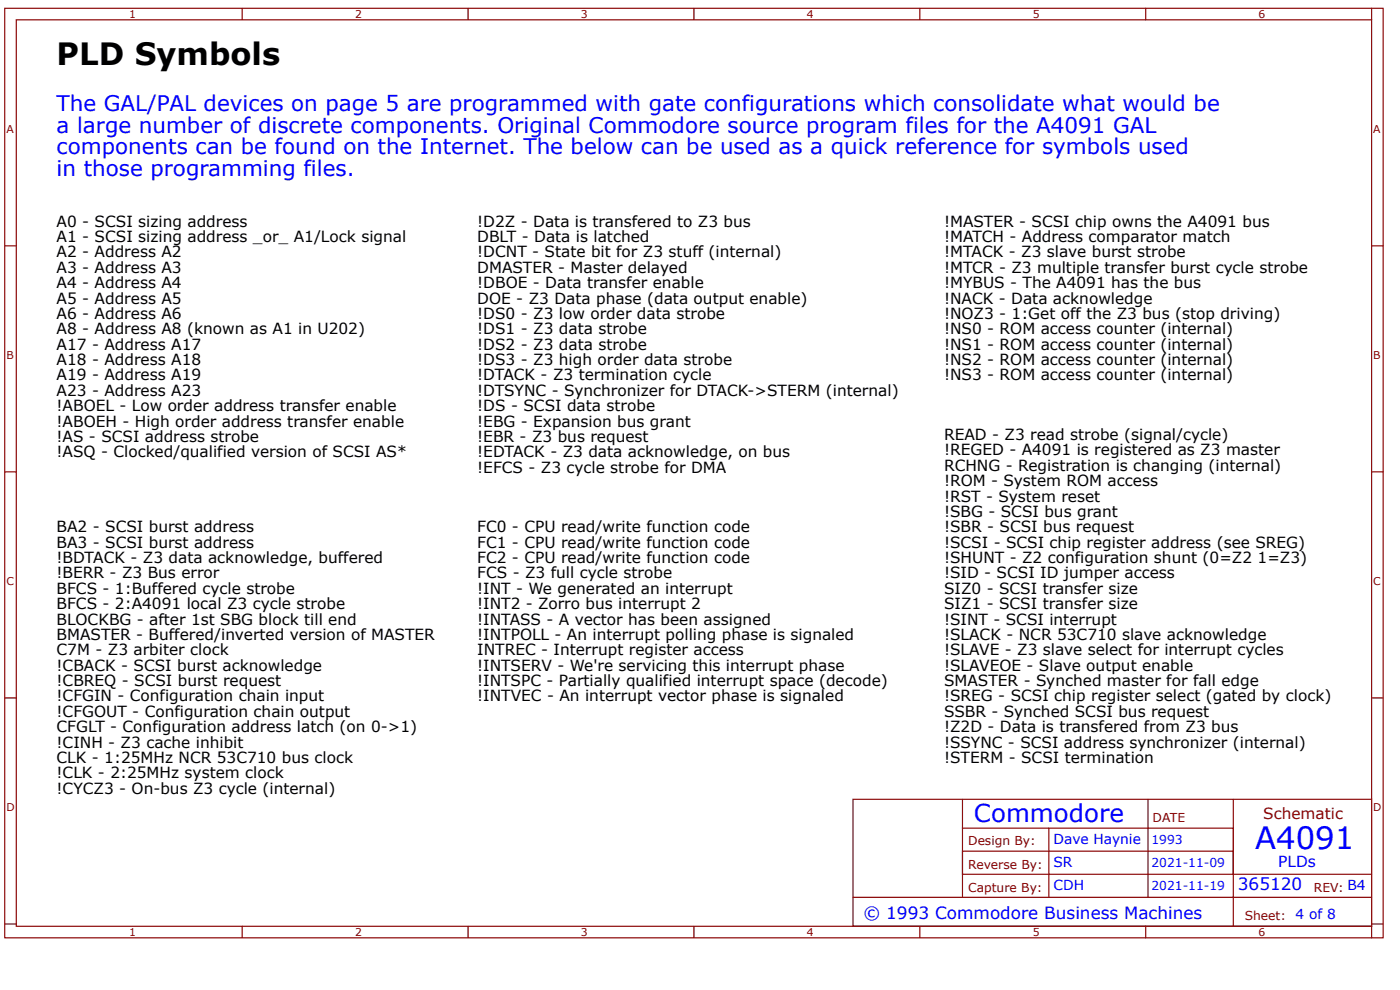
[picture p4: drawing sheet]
<svg xmlns="http://www.w3.org/2000/svg" width="297mm" height="210mm" viewBox="0 0 297 210" stroke-linecap="round" stroke-linejoin="round" font-family="sans-serif">
<defs><g id="words">
<text font-size="6.5" x="12" y="13.8">PLD Symbols</text>
<text font-size="6.5" fill="#00f" x="266.3" y="180.1">A4091</text>
<text font-size="5.2" fill="#00f" x="206.6" y="174.4">Commodore</text>
<g font-size="4.6" fill="#00f">
<text x="12" y="23.6">The GAL/PAL devices on page 5 are programmed with gate configurations which consolidate what would be</text>
<text x="12" y="28.2">a large number of discrete components. Original Commodore source program files for the A4091 GAL</text>
<text x="12" y="32.7">components can be found on the Internet. The below can be used as a quick reference for symbols used</text>
<text x="12" y="37.3">in those programming files.</text>
</g>
<g font-size="3.6" fill="#00f">
<text x="262.6" y="188.6">365120</text>
<text x="183.2" y="194.8">© 1993 Commodore Business Machines</text>
</g>
<g font-size="3.3">
<text x="12" y="48.1">A0 - SCSI sizing address</text>
<text x="12" y="51.3">A1 - SCSI sizing address _or_ A1/Lock signal</text>
<text x="101.3" y="48.1">!D2Z - Data is transfered to Z3 bus</text>
<text x="101.3" y="51.3">DBLT - Data is latched</text>
<text x="200.3" y="48.1">!MASTER - SCSI chip owns the A4091 bus</text>
<text x="200.3" y="51.3">!MATCH - Address comparator match</text>
<text x="12" y="54.6">A2 - Address A2</text>
<text x="12" y="57.8">A3 - Address A3</text>
<text x="101.3" y="54.6">!DCNT - State bit for Z3 stuff (internal)</text>
<text x="101.3" y="57.8">DMASTER - Master delayed</text>
<text x="200.3" y="54.6">!MTACK - Z3 slave burst strobe</text>
<text x="200.3" y="57.8">!MTCR - Z3 multiple transfer burst cycle strobe</text>
<text x="12" y="61.1">A4 - Address A4</text>
<text x="12" y="64.4">A5 - Address A5</text>
<text x="101.3" y="61.1">!DBOE - Data transfer enable</text>
<text x="101.3" y="64.4">DOE - Z3 Data phase (data output enable)</text>
<text x="200.3" y="61.1">!MYBUS - The A4091 has the bus</text>
<text x="200.3" y="64.4">!NACK - Data acknowledge</text>
<text x="12" y="67.6">A6 - Address A6</text>
<text x="12" y="70.9">A8 - Address A8 (known as A1 in U202)</text>
<text x="101.3" y="67.6">!DS0 - Z3 low order data strobe</text>
<text x="101.3" y="70.9">!DS1 - Z3 data strobe</text>
<text x="200.3" y="67.6">!NOZ3 - 1:Get off the Z3 bus (stop driving)</text>
<text x="200.3" y="70.9">!NS0 - ROM access counter (internal)</text>
<text x="12" y="74.1">A17 - Address A17</text>
<text x="12" y="77.4">A18 - Address A18</text>
<text x="101.3" y="74.1">!DS2 - Z3 data strobe</text>
<text x="101.3" y="77.4">!DS3 - Z3 high order data strobe</text>
<text x="200.3" y="74.1">!NS1 - ROM access counter (internal)</text>
<text x="200.3" y="77.4">!NS2 - ROM access counter (internal)</text>
<text x="12" y="80.7">A19 - Address A19</text>
<text x="12" y="83.9">A23 - Address A23</text>
<text x="101.3" y="80.7">!DTACK - Z3 termination cycle</text>
<text x="101.3" y="83.9">!DTSYNC - Synchronizer for DTACK-&gt;STERM (internal)</text>
<text x="200.3" y="80.7">!NS3 - ROM access counter (internal)</text>
<text x="12" y="87.2">!ABOEL - Low order address transfer enable</text>
<text x="101.3" y="87.2">!DS - SCSI data strobe</text>
<text x="12" y="90.4">!ABOEH - High order address transfer enable</text>
<text x="12" y="93.7">!AS - SCSI address strobe</text>
<text x="101.3" y="90.4">!EBG - Expansion bus grant</text>
<text x="101.3" y="93.7">!EBR - Z3 bus request</text>
<text x="200.3" y="93.3">READ - Z3 read strobe (signal/cycle)</text>
<text x="12" y="97">!ASQ - Clocked/qualified version of SCSI AS*</text>
<text x="101.3" y="97">!EDTACK - Z3 data acknowledge, on bus</text>
<text x="101.3" y="100.2">!EFCS - Z3 cycle strobe for DMA</text>
<text x="200.3" y="96.6">!REGED - A4091 is registered as Z3 master</text>
<text x="200.3" y="99.8">RCHNG - Registration is changing (internal)</text>
<text x="200.3" y="103.1">!ROM - System ROM access</text>
<text x="200.3" y="106.3">!RST - System reset</text>
<text x="12" y="112.9">BA2 - SCSI burst address</text>
<text x="101.3" y="112.9">FC0 - CPU read/write function code</text>
<text x="200.3" y="109.6">!SBG - SCSI bus grant</text>
<text x="200.3" y="112.9">!SBR - SCSI bus request</text>
<text x="12" y="116.1">BA3 - SCSI burst address</text>
<text x="12" y="119.4">!BDTACK - Z3 data acknowledge, buffered</text>
<text x="101.3" y="116.1">FC1 - CPU read/write function code</text>
<text x="101.3" y="119.4">FC2 - CPU read/write function code</text>
<text x="200.3" y="116.1">!SCSI - SCSI chip register address (see SREG)</text>
<text x="200.3" y="119.4">!SHUNT - Z2 configuration shunt (0=Z2</text>
<text x="266.8" y="119.4">1=Z3)</text>
<text x="12" y="122.6">!BERR - Z3 Bus error</text>
<text x="12" y="125.9">BFCS - 1:Buffered cycle strobe</text>
<text x="101.3" y="122.6">FCS - Z3 full cycle strobe</text>
<text x="101.3" y="125.9">!INT - We generated an interrupt</text>
<text x="200.3" y="122.6">!SID - SCSI ID jumper access</text>
<text x="200.3" y="125.9">SIZ0 - SCSI transfer size</text>
<text x="12" y="129.1">BFCS - 2:A4091 local Z3 cycle strobe</text>
<text x="101.3" y="129.1">!INT2 - Zorro bus interrupt 2</text>
<text x="200.3" y="129.1">SIZ1 - SCSI transfer size</text>
<text x="12" y="132.4">BLOCKBG - after 1st SBG block till end</text>
<text x="12" y="135.7">BMASTER - Buffered/inverted version of MASTER</text>
<text x="101.3" y="132.4">!INTASS - A vector has been assigned</text>
<text x="101.3" y="135.7">!INTPOLL - An interrupt polling phase is signaled</text>
<text x="200.3" y="132.4">!SINT - SCSI interrupt</text>
<text x="200.3" y="135.7">!SLACK - NCR 53C710 slave acknowledge</text>
<text x="12" y="138.9">C7M - Z3 arbiter clock</text>
<text x="12" y="142.2">!CBACK - SCSI burst acknowledge</text>
<text x="101.3" y="138.9">INTREC - Interrupt register access</text>
<text x="101.3" y="142.2">!INTSERV - We're servicing this interrupt phase</text>
<text x="200.3" y="138.9">!SLAVE - Z3 slave select for interrupt cycles</text>
<text x="200.3" y="142.2">!SLAVEOE - Slave output enable</text>
<text x="12" y="145.5">!CBREQ - SCSI burst request</text>
<text x="12" y="148.7">!CFGIN - Configuration chain input</text>
<text x="101.3" y="145.5">!INTSPC - Partially qualified interrupt space (decode)</text>
<text x="101.3" y="148.7">!INTVEC - An interrupt vector phase is signaled</text>
<text x="200.3" y="145.5">SMASTER - Synched master for fall edge</text>
<text x="200.3" y="148.7">!SREG - SCSI chip register select (gated by clock)</text>
<text x="12" y="152">!CFGOUT - Configuration chain output</text>
<text x="12" y="155.2">CFGLT - Configuration address latch (on 0-&gt;1)</text>
<text x="200.3" y="152">SSBR - Synched SCSI bus request</text>
<text x="200.3" y="155.2">!Z2D - Data is transfered from Z3 bus</text>
<text x="12" y="158.5">!CINH - Z3 cache inhibit</text>
<text x="12" y="161.8">CLK - 1:25MHz NCR 53C710 bus clock</text>
<text x="200.3" y="158.5">!SSYNC - SCSI address synchronizer (internal)</text>
<text x="200.3" y="161.8">!STERM - SCSI termination</text>
<text x="12" y="165">!CLK - 2:25MHz system clock</text>
<text x="12" y="168.3">!CYCZ3 - On-bus Z3 cycle (internal)</text>
</g>
<text font-size="3.3" fill="#800" x="268" y="173.6">Schematic</text>
<text font-size="3.3" fill="#00f" x="271.2" y="183.8">PLDs</text>
<g font-size="2.9" fill="#00f">
<text x="223.5" y="178.9">Dave Haynie</text>
<text x="223.5" y="183.8">SR</text>
<text x="223.5" y="188.6">CDH</text>
</g>
<g font-size="2.6" fill="#800">
<text x="205.4" y="179.2">Design By:</text>
<text x="244.5" y="174.4">DATE</text>
<text x="205.4" y="184.1">Reverse By:</text>
<text x="205.4" y="189">Capture By:</text>
<text x="278.8" y="189">REV: B4</text>
<text x="264.1" y="195.1">Sheet: 4 of 8</text>
</g>
<g font-size="2.6" fill="#00f">
<text x="244.3" y="178.9">1993</text>
<text x="244.3" y="183.8">2021-11-09</text>
<text x="244.3" y="188.6">2021-11-19</text>
</g>
<g font-size="2.3" fill="#800">
<text x="27.4" y="3.8">1</text>
<text x="75.3" y="3.8">2</text>
<text x="123.3" y="3.8">3</text>
<text x="171.2" y="3.8">4</text>
<text x="219.1" y="3.8">5</text>
<text x="267" y="3.8">6</text>
<text x="1.4" y="28.2">A</text>
<text x="291.4" y="28.2">A</text>
<text x="1.4" y="76.1">B</text>
<text x="291.4" y="76.1">B</text>
<text x="1.4" y="124">C</text>
<text x="291.4" y="124">C</text>
<text x="1.4" y="171.9">D</text>
<text x="291.4" y="171.9">D</text>
<text x="27.4" y="198.5">1</text>
<text x="75.3" y="198.5">2</text>
<text x="123.3" y="198.5">3</text>
<text x="171.2" y="198.5">4</text>
<text x="219.1" y="198.5">5</text>
<text x="267" y="198.5">6</text>
</g>
</g></defs>
<g fill="none" stroke="#800" stroke-width=".24">
<path d="M1 1.8h292.4v197h-292.4zM3.5 4.2h287.5v192.2h-287.5zM51.4 1.8v2.4M99.3 1.8v2.4M147.2 1.8v2.4M195.1 1.8v2.4M243.1 1.8v2.4M291 1.8v2.4M1 52.1h2.5M291 52.1h2.4M1 100h2.5M291 100h2.4"/>
<path d="M1 148h2.5M291 148h2.4M181 169.5h110v26.9h-110zM204.2 175.6h57.4v14.6h-57.4zM204.2 169.5v6.1M222.5 175.6v14.6M243.6 169.5v20.7M261.6 169.5v15.9h29.4M1 195.9h2.5M51.4 196.4v2.4M99.3 196.4v2.4M147.2 196.4v2.4"/>
<path d="M181 190.2h23.2M195.1 196.4v2.4M204.2 180.5h57.4v4.9h-57.4zM243.1 196.4v2.4M291 196.4v2.4M291 195.9h2.4M291 190.2h-29.4v6.2"/>
</g>
<use href="#words"/>
</svg>
